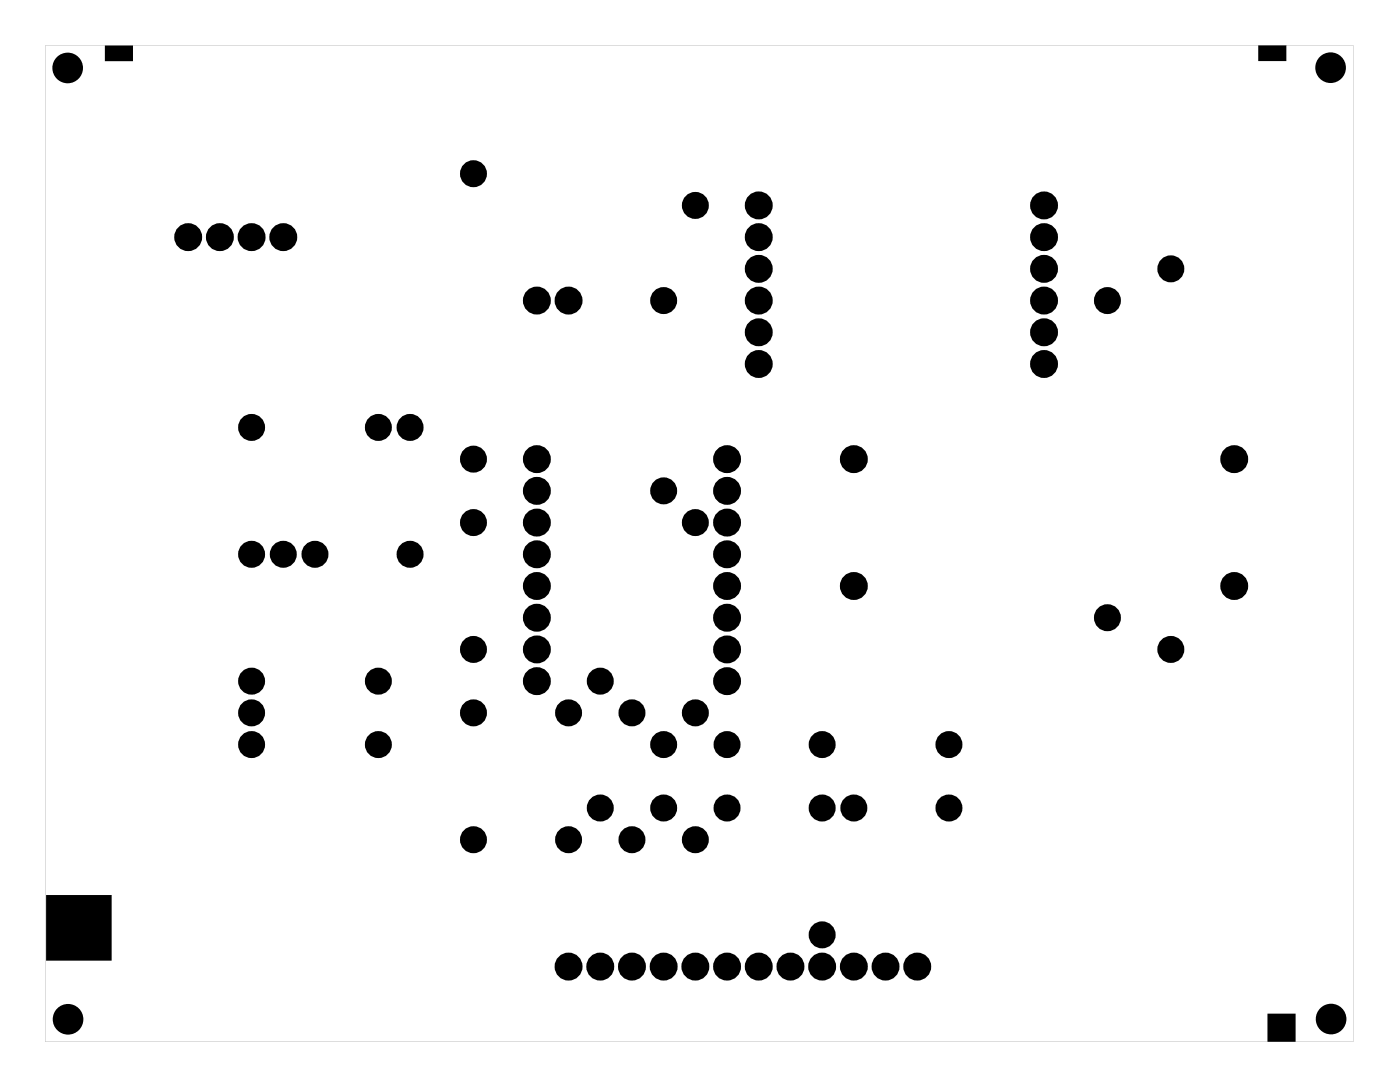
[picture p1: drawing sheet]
<svg xmlns="http://www.w3.org/2000/svg" width="112mm" height="87mm" viewBox="0 0 112 87" stroke-linecap="round" stroke-linejoin="round" font-family="sans-serif">
<g fill="#000">
<path d="M8.5 3.8h2v1h-2zM101 3.8h2v1h-2zM3.8 71.8h5v5h-5zM101.7 81.3h2v2h-2z"/>
<path d="M3.6 3.6h104.8v79.8h-104.8zM3.6 3.6v79.8h104.8v-79.8z"/>
</g>
<g fill="none" stroke="#000" stroke-width=".25">
<path d="M8.5 3.8h2v1h-2zM101 3.8h2v1h-2zM3.8 71.8h5v5h-5zM101.7 81.3h2v2h-2z"/>
<circle cx="5.4" cy="5.4" r="1.1"/>
<circle cx="106.6" cy="5.4" r="1.1"/>
<circle cx="5.5" cy="81.6" r="1.1"/>
<circle cx="106.7" cy="81.6" r="1.1"/>
</g>
<g fill="#000">
<circle cx="5.4" cy="5.4" r="1.1"/>
<circle cx="15.1" cy="19" r=".74"/>
<circle cx="17.6" cy="19" r=".74"/>
<circle cx="20.2" cy="19" r=".74"/>
<circle cx="22.7" cy="19" r=".74"/>
<circle cx="37.9" cy="13.9" r=".7"/>
<circle cx="55.7" cy="16.5" r=".7"/>
<circle cx="60.8" cy="16.5" r=".74"/>
<circle cx="60.8" cy="19" r=".74"/>
<circle cx="83.7" cy="16.5" r=".74"/>
<circle cx="83.7" cy="19" r=".74"/>
<circle cx="106.6" cy="5.4" r="1.1"/>
<circle cx="20.2" cy="34.2" r=".7"/>
<circle cx="30.3" cy="34.2" r=".7"/>
<circle cx="32.9" cy="34.2" r=".7"/>
<circle cx="37.9" cy="36.8" r=".7"/>
<circle cx="43" cy="24.1" r=".74"/>
<circle cx="43" cy="36.8" r=".74"/>
<circle cx="43" cy="39.3" r=".74"/>
<circle cx="45.6" cy="24.1" r=".74"/>
<circle cx="53.2" cy="24.1" r=".7"/>
<circle cx="53.2" cy="39.3" r=".7"/>
<circle cx="58.3" cy="36.8" r=".74"/>
<circle cx="58.3" cy="39.3" r=".74"/>
<circle cx="60.8" cy="26.6" r=".74"/>
<circle cx="60.8" cy="21.5" r=".74"/>
<circle cx="60.8" cy="24.1" r=".74"/>
<circle cx="60.8" cy="29.2" r=".74"/>
<circle cx="68.4" cy="36.8" r=".74"/>
<circle cx="83.7" cy="26.6" r=".74"/>
<circle cx="83.7" cy="21.5" r=".74"/>
<circle cx="83.7" cy="24.1" r=".74"/>
<circle cx="83.7" cy="29.2" r=".74"/>
<circle cx="88.7" cy="24.1" r=".7"/>
<circle cx="93.8" cy="21.5" r=".7"/>
<circle cx="98.9" cy="36.8" r=".74"/>
<circle cx="20.2" cy="54.6" r=".7"/>
<circle cx="20.2" cy="57.1" r=".7"/>
<circle cx="20.2" cy="59.6" r=".7"/>
<circle cx="20.2" cy="44.4" r=".7"/>
<circle cx="22.7" cy="44.4" r=".7"/>
<circle cx="25.2" cy="44.4" r=".7"/>
<circle cx="30.3" cy="59.6" r=".7"/>
<circle cx="30.3" cy="54.6" r=".7"/>
<circle cx="32.9" cy="44.4" r=".7"/>
<circle cx="37.9" cy="41.9" r=".7"/>
<circle cx="37.9" cy="52" r=".7"/>
<circle cx="37.9" cy="57.1" r=".7"/>
<circle cx="43" cy="49.5" r=".74"/>
<circle cx="43" cy="44.4" r=".74"/>
<circle cx="43" cy="41.9" r=".74"/>
<circle cx="43" cy="46.9" r=".74"/>
<circle cx="43" cy="54.6" r=".74"/>
<circle cx="43" cy="52" r=".74"/>
<circle cx="45.6" cy="57.1" r=".7"/>
<circle cx="48.1" cy="54.6" r=".7"/>
<circle cx="50.6" cy="57.1" r=".7"/>
<circle cx="53.2" cy="59.6" r=".7"/>
<circle cx="55.7" cy="41.9" r=".7"/>
<circle cx="55.7" cy="57.1" r=".7"/>
<circle cx="58.3" cy="49.5" r=".74"/>
<circle cx="58.3" cy="44.4" r=".74"/>
<circle cx="58.3" cy="41.9" r=".74"/>
<circle cx="58.3" cy="46.9" r=".74"/>
<circle cx="58.3" cy="54.6" r=".74"/>
<circle cx="58.3" cy="52" r=".74"/>
<circle cx="58.3" cy="59.6" r=".7"/>
<circle cx="65.9" cy="59.6" r=".7"/>
<circle cx="68.4" cy="46.9" r=".74"/>
<circle cx="76" cy="59.6" r=".7"/>
<circle cx="88.7" cy="49.5" r=".7"/>
<circle cx="93.8" cy="52" r=".7"/>
<circle cx="98.9" cy="46.9" r=".74"/>
<circle cx="37.9" cy="67.3" r=".7"/>
<circle cx="45.6" cy="77.4" r=".74"/>
<circle cx="45.6" cy="67.3" r=".7"/>
<circle cx="48.1" cy="77.4" r=".74"/>
<circle cx="48.1" cy="64.7" r=".7"/>
<circle cx="50.6" cy="77.4" r=".74"/>
<circle cx="50.6" cy="67.3" r=".7"/>
<circle cx="53.2" cy="77.4" r=".74"/>
<circle cx="53.2" cy="64.7" r=".7"/>
<circle cx="55.7" cy="77.4" r=".74"/>
<circle cx="55.7" cy="67.3" r=".7"/>
<circle cx="58.3" cy="77.4" r=".74"/>
<circle cx="58.3" cy="64.7" r=".7"/>
<circle cx="60.8" cy="77.4" r=".74"/>
<circle cx="63.3" cy="77.4" r=".74"/>
<circle cx="65.9" cy="77.4" r=".74"/>
<circle cx="65.9" cy="64.7" r=".7"/>
<circle cx="65.9" cy="74.9" r=".7"/>
<circle cx="68.4" cy="77.4" r=".74"/>
<circle cx="68.4" cy="64.7" r=".7"/>
<circle cx="71" cy="77.4" r=".74"/>
<circle cx="73.5" cy="77.4" r=".74"/>
<circle cx="76" cy="64.7" r=".7"/>
<circle cx="5.5" cy="81.6" r="1.1"/>
<circle cx="106.7" cy="81.6" r="1.1"/>
</g>
<g fill="none" stroke="#000" stroke-width=".76" stroke-linecap="butt">
<circle cx="15.1" cy="19" r=".74"/>
<circle cx="17.6" cy="19" r=".74"/>
<circle cx="20.2" cy="19" r=".74"/>
<circle cx="22.7" cy="19" r=".74"/>
<circle cx="37.9" cy="13.9" r=".7"/>
<circle cx="55.7" cy="16.5" r=".7"/>
<circle cx="60.8" cy="19" r=".74"/>
<circle cx="60.8" cy="16.5" r=".74"/>
<circle cx="83.7" cy="19" r=".74"/>
<circle cx="83.7" cy="16.5" r=".74"/>
<circle cx="20.2" cy="34.2" r=".7"/>
<circle cx="30.3" cy="34.2" r=".7"/>
<circle cx="32.9" cy="34.2" r=".7"/>
<circle cx="37.9" cy="36.8" r=".7"/>
<circle cx="43" cy="24.1" r=".74"/>
<circle cx="43" cy="39.3" r=".74"/>
<circle cx="43" cy="36.8" r=".74"/>
<circle cx="45.6" cy="24.1" r=".74"/>
<circle cx="53.2" cy="39.3" r=".7"/>
<circle cx="53.2" cy="24.1" r=".7"/>
<circle cx="58.3" cy="39.3" r=".74"/>
<circle cx="58.3" cy="36.8" r=".74"/>
<circle cx="60.8" cy="21.5" r=".74"/>
<circle cx="60.8" cy="24.1" r=".74"/>
<circle cx="60.8" cy="29.2" r=".74"/>
<circle cx="60.8" cy="26.6" r=".74"/>
<circle cx="68.4" cy="36.8" r=".74"/>
<circle cx="83.7" cy="24.1" r=".74"/>
<circle cx="83.7" cy="21.5" r=".74"/>
<circle cx="83.7" cy="29.2" r=".74"/>
<circle cx="83.7" cy="26.6" r=".74"/>
<circle cx="88.7" cy="24.1" r=".7"/>
<circle cx="93.8" cy="21.5" r=".7"/>
<circle cx="98.9" cy="36.8" r=".74"/>
<circle cx="20.2" cy="54.6" r=".7"/>
<circle cx="20.2" cy="57.1" r=".7"/>
<circle cx="20.2" cy="59.6" r=".7"/>
<circle cx="20.2" cy="44.4" r=".7"/>
<circle cx="22.7" cy="44.4" r=".7"/>
<circle cx="25.2" cy="44.4" r=".7"/>
<circle cx="30.3" cy="59.6" r=".7"/>
<circle cx="30.3" cy="54.6" r=".7"/>
<circle cx="32.9" cy="44.4" r=".7"/>
<circle cx="37.9" cy="41.9" r=".7"/>
<circle cx="37.9" cy="52" r=".7"/>
<circle cx="37.9" cy="57.1" r=".7"/>
<circle cx="43" cy="41.9" r=".74"/>
<circle cx="43" cy="44.4" r=".74"/>
<circle cx="43" cy="49.5" r=".74"/>
<circle cx="43" cy="46.9" r=".74"/>
<circle cx="43" cy="52" r=".74"/>
<circle cx="43" cy="54.6" r=".74"/>
<circle cx="45.6" cy="57.1" r=".7"/>
<circle cx="48.1" cy="54.6" r=".7"/>
<circle cx="50.6" cy="57.1" r=".7"/>
<circle cx="53.2" cy="59.6" r=".7"/>
<circle cx="55.7" cy="57.1" r=".7"/>
<circle cx="55.7" cy="41.9" r=".7"/>
<circle cx="58.3" cy="44.4" r=".74"/>
<circle cx="58.3" cy="41.9" r=".74"/>
<circle cx="58.3" cy="54.6" r=".74"/>
<circle cx="58.3" cy="49.5" r=".74"/>
<circle cx="58.3" cy="52" r=".74"/>
<circle cx="58.3" cy="46.9" r=".74"/>
<circle cx="58.3" cy="59.6" r=".7"/>
<circle cx="65.9" cy="59.6" r=".7"/>
<circle cx="68.4" cy="46.9" r=".74"/>
<circle cx="76" cy="59.6" r=".7"/>
<circle cx="88.7" cy="49.5" r=".7"/>
<circle cx="93.8" cy="52" r=".7"/>
<circle cx="98.9" cy="46.9" r=".74"/>
<circle cx="37.9" cy="67.3" r=".7"/>
<circle cx="45.6" cy="77.4" r=".74"/>
<circle cx="45.6" cy="67.3" r=".7"/>
<circle cx="48.1" cy="77.4" r=".74"/>
<circle cx="48.1" cy="64.7" r=".7"/>
<circle cx="50.6" cy="77.4" r=".74"/>
<circle cx="50.6" cy="67.3" r=".7"/>
<circle cx="53.2" cy="77.4" r=".74"/>
<circle cx="53.2" cy="64.7" r=".7"/>
<circle cx="55.7" cy="77.4" r=".74"/>
<circle cx="55.7" cy="67.3" r=".7"/>
<circle cx="58.3" cy="77.4" r=".74"/>
<circle cx="58.3" cy="64.7" r=".7"/>
<circle cx="60.8" cy="77.4" r=".74"/>
<circle cx="63.3" cy="77.4" r=".74"/>
<circle cx="65.9" cy="77.4" r=".74"/>
<circle cx="65.9" cy="64.7" r=".7"/>
<circle cx="65.9" cy="74.9" r=".7"/>
<circle cx="68.4" cy="77.4" r=".74"/>
<circle cx="68.4" cy="64.7" r=".7"/>
<circle cx="71" cy="77.4" r=".74"/>
<circle cx="73.5" cy="77.4" r=".74"/>
<circle cx="76" cy="64.7" r=".7"/>
</g>
</svg>
